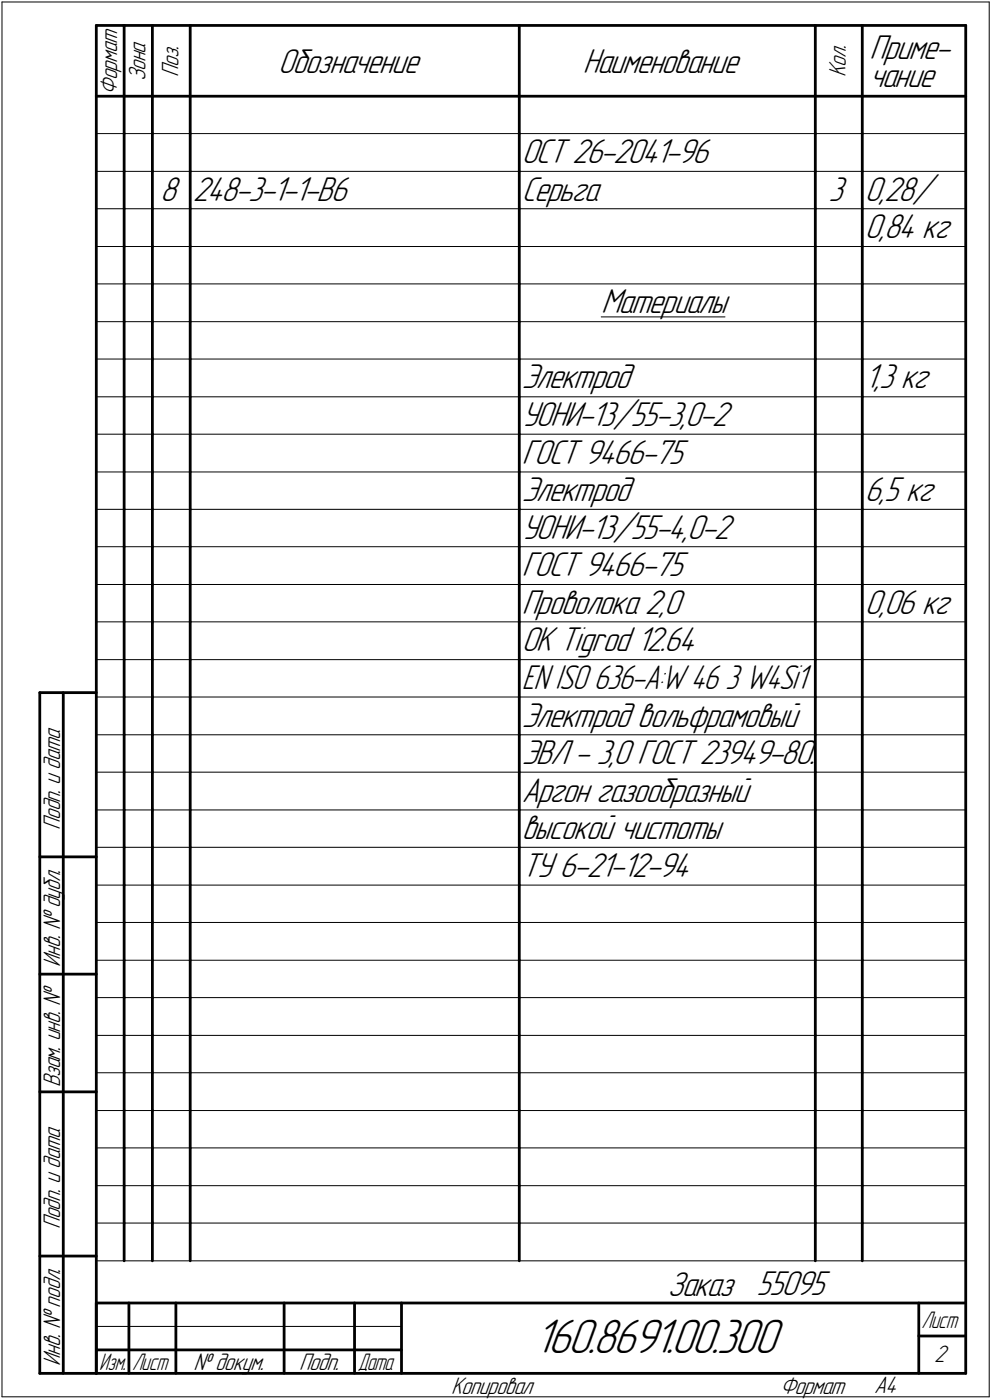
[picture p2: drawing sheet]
<svg xmlns="http://www.w3.org/2000/svg" width="211mm" height="298mm" viewBox="0 0 211 298" stroke-linecap="round" stroke-linejoin="round" font-family="sans-serif">
<defs><g id="words">
<text font-size="10.9" x="113.8" y="288.1">160.8691.00.300</text>
<g font-size="7.8">
<text x="59.2" y="15.5">Обозначение</text>
<text x="124" y="15.5">Наименование</text>
<text x="185" y="12.6">Приме-</text>
<text x="185" y="18.5">чание</text>
<text x="111" y="34.7">ОСТ 26-2041-96</text>
<text x="34.1" y="42.7">8</text>
<text x="41" y="42.7">248-3-1-1-В6</text>
<text x="111" y="42.7">Серьга</text>
<text x="176.3" y="42.7">3</text>
<text x="184" y="42.7">0,28/</text>
<text x="184" y="50.7">0,84 кг</text>
<text x="127.9" y="66.7">Материалы</text>
<text x="111" y="82.7">Электрод</text>
<text x="184" y="82.7">1,3 кг</text>
<text x="111" y="90.7">УОНИ-13/55-3,0-2</text>
<text x="111" y="98.7">ГОСТ 9466-75</text>
<text x="111" y="106.7">Электрод</text>
<text x="184" y="106.7">6,5 кг</text>
<text x="111" y="114.7">УОНИ-13/55-4,0-2</text>
<text x="111" y="122.7">ГОСТ 9466-75</text>
<text x="111" y="130.7">Проволока 2,0</text>
<text x="184" y="130.7">0,06 кг</text>
<text x="111" y="138.7">ОК Tigrod 12.64</text>
<text x="111" y="154.7">Электрод вольфрамовый</text>
<text x="111" y="162.7">ЭВЛ - 3,0 ГОСТ 23949-80.</text>
<text x="111" y="170.7">Аргон газообразный</text>
<text x="111" y="178.7">высокой чистоты</text>
<text x="111" y="186.7">ТУ 6-21-12-94</text>
<text x="142" y="275.9">Заказ 55095</text>
</g>
<g font-size="7.7">
<text x="111" y="146.7">EN ISO 636-А:W 46</text>
<text x="154.3" y="146.7">3 W4Si1</text>
</g>
<g font-size="5.4">
<text x="31" y="17.3" transform="rotate(-90 31 17.3)">Зона</text>
<text x="38" y="16.3" transform="rotate(-90 38 16.3)">Поз.</text>
<text x="180" y="16.3" transform="rotate(-90 180 16.3)">Кол.</text>
<text x="25" y="20.2" transform="rotate(-90 25 20.2)">Формат</text>
<text x="12.8" y="176.7" transform="rotate(-90 12.8 176.7)">Подп. и дата</text>
<text x="12.8" y="205.8" transform="rotate(-90 12.8 205.8)">Инв. № дубл.</text>
<text x="12.8" y="231.6" transform="rotate(-90 12.8 231.6)">Взам. инв. №</text>
<text x="12.8" y="261.7" transform="rotate(-90 12.8 261.7)">Подп. и дата</text>
<text x="12.8" y="290.8" transform="rotate(-90 12.8 290.8)">Инв. № подл.</text>
<text x="41.2" y="291.8">№ докум.</text>
<text x="63.6" y="291.8">Подп.</text>
<text x="198.8" y="290.1">2</text>
<text x="96" y="296.8">Копировал</text>
<text x="166" y="296.8">Формат</text>
<text x="186" y="296.6">A4</text>
</g>
<g font-size="5.3">
<text x="196.1" y="282.8">Лист</text>
<text x="21.1" y="291.8">Изм.</text>
<text x="28.1" y="291.8">Лист</text>
<text x="76.1" y="291.8">Дата</text>
</g>
</g></defs>
<g fill="none" stroke="#000" stroke-width=".21">
<path d="M.4 .4h210.1zM.4 .4v297zM210.5 .4v297zM20.5 36.5h5.9zM20.5 28.4h185zM26.4 36.5h6zM32.4 36.5h8.1zM40.5 36.5h70zM110.5 36.5h63zM173.5 36.5h10zM183.5 36.5h22zM20.5 44.4h5.9z"/>
<path d="M20.5 52.5h5.9zM26.4 44.4h6zM26.4 52.5h6zM32.4 44.4h8.1zM32.4 52.5h8.1zM40.5 44.4h70zM40.5 52.5h70zM110.5 44.4h63zM110.5 52.5h63zM173.5 44.4h10zM173.5 52.5h10zM183.5 44.4h22z"/>
<path d="M183.5 52.5h22zM20.5 60.5h5.9zM20.5 68.5h5.9zM20.5 76.5h5.9zM26.4 60.5h6zM26.4 68.5h6zM26.4 76.5h6zM32.4 60.5h8.1zM32.4 68.5h8.1zM32.4 76.5h8.1zM40.5 60.5h70zM40.5 68.5h70z"/>
<path d="M40.5 76.5h70zM110.5 60.5h63zM110.5 68.5h63zM110.5 76.5h63zM127.9 67.5h26.4zM173.5 60.5h10zM173.5 68.5h10zM173.5 76.5h10zM183.5 60.5h22zM183.5 68.5h22zM183.5 76.5h22zM20.5 84.5h5.9z"/>
<path d="M20.5 92.5h5.9zM26.4 84.5h6zM26.4 92.5h6zM32.4 84.5h8.1zM32.4 92.5h8.1zM40.5 84.5h70zM40.5 92.5h70zM110.5 84.5h63zM110.5 92.5h63zM173.5 84.5h10zM173.5 92.5h10zM183.5 84.5h22z"/>
<path d="M183.5 92.5h22zM20.5 100.5h5.9zM20.5 108.5h5.9zM20.5 116.4h5.9zM26.4 100.5h6zM26.4 108.5h6zM26.4 116.4h6zM32.4 100.5h8.1zM32.4 108.5h8.1zM32.4 116.4h8.1zM40.5 100.5h70zM40.5 108.5h70z"/>
<path d="M40.5 116.4h70zM110.5 100.5h63zM110.5 108.5h63zM110.5 116.4h63zM173.5 100.5h10zM173.5 108.5h10zM173.5 116.4h10zM183.5 100.5h22zM183.5 108.5h22zM183.5 116.4h22zM20.5 124.5h5.9zM20.5 132.4h5.9z"/>
<path d="M26.4 124.5h6zM26.4 132.4h6zM32.4 124.5h8.1zM32.4 132.4h8.1zM40.5 124.5h70zM40.5 132.4h70zM110.5 124.5h63zM110.5 132.4h63zM173.5 124.5h10zM173.5 132.4h10zM183.5 124.5h22zM183.5 132.4h22z"/>
<path d="M20.5 140.5h5.9zM20.5 148.4h5.9zM20.5 156.5h5.9zM26.4 140.5h6zM26.4 148.4h6zM26.4 156.5h6zM32.4 140.5h8.1zM32.4 148.4h8.1zM32.4 156.5h8.1zM40.5 140.5h70zM40.5 148.4h70zM40.5 156.5h70z"/>
<path d="M110.5 140.5h63zM110.5 148.4h63zM110.5 156.5h63zM173.5 140.5h10zM173.5 148.4h10zM173.5 156.5h10zM183.5 140.5h22zM183.5 148.4h22zM183.5 156.5h22zM20.5 164.4h5.9zM20.5 172.5h5.9zM26.4 164.4h6z"/>
<path d="M26.4 172.5h6zM32.4 164.4h8.1zM32.4 172.5h8.1zM40.5 164.4h70zM40.5 172.5h70zM110.5 164.4h63zM110.5 172.5h63zM173.5 164.4h10zM173.5 172.5h10zM183.5 164.4h22zM183.5 172.5h22zM20.5 180.4h5.9z"/>
<path d="M20.5 188.5h5.9zM20.5 196.4h5.9zM26.4 180.4h6zM26.4 188.5h6zM26.4 196.4h6zM32.4 180.4h8.1zM32.4 188.5h8.1zM32.4 196.4h8.1zM40.5 180.4h70zM40.5 188.5h70zM40.5 196.4h70zM110.5 180.4h63z"/>
<path d="M110.5 188.5h63zM110.5 196.4h63zM173.5 180.4h10zM173.5 188.5h10zM173.5 196.4h10zM183.5 180.4h22zM183.5 188.5h22zM183.5 196.4h22zM20.5 204.5h5.9zM20.5 212.4h5.9zM26.4 204.5h6zM26.4 212.4h6z"/>
<path d="M32.4 204.5h8.1zM32.4 212.4h8.1zM40.5 204.5h70zM40.5 212.4h70zM110.5 204.5h63zM110.5 212.4h63zM173.5 204.5h10zM173.5 212.4h10zM183.5 204.5h22zM183.5 212.4h22zM20.5 220.5h5.9zM20.5 228.4h5.9z"/>
<path d="M20.5 236.5h5.9zM26.4 220.5h6zM26.4 228.4h6zM26.4 236.5h6zM32.4 220.5h8.1zM32.4 228.4h8.1zM32.4 236.5h8.1zM40.5 220.5h70zM40.5 228.4h70zM40.5 236.5h70zM110.5 220.5h63zM110.5 228.4h63z"/>
<path d="M110.5 236.5h63zM173.5 220.5h10zM173.5 228.4h10zM173.5 236.5h10zM183.5 220.5h22zM183.5 228.4h22zM183.5 236.5h22zM20.5 244.4h5.9zM20.5 252.5h5.9zM26.4 244.4h6zM26.4 252.5h6zM32.4 244.4h8.1z"/>
<path d="M32.4 252.5h8.1zM40.5 244.4h70zM40.5 252.5h70zM110.5 244.4h63zM110.5 252.5h63zM173.5 244.4h10zM173.5 252.5h10zM183.5 244.4h22zM183.5 252.5h22zM20.5 260.4h185zM20.5 268.5h185zM.4 297.4h210.1z"/>
<path d="M20.5 282.4h64.9z"/>
</g>
<g fill="none" stroke="#000" stroke-width=".59">
<path d="M20.5 5.4h185zM20.5 5.4v287zM26.4 5.4v23zM32.4 5.4v23zM40.5 5.4v23zM110.5 5.4v23zM173.5 5.4v23zM183.5 5.4v23zM205.5 5.4v287zM20.5 20.5h5.9zM26.4 28.4v8.1zM26.4 36.5v7.9z"/>
<path d="M26.4 20.5h6zM32.4 28.4v8.1zM32.4 36.5v7.9zM32.4 20.5h8.1zM40.5 28.4v8.1zM40.5 36.5v7.9zM40.5 20.5h70zM110.5 28.4v8.1zM110.5 36.5v7.9zM110.5 20.5h63zM173.5 28.4v8.1zM173.5 36.5v7.9z"/>
<path d="M173.5 20.5h10zM183.5 28.4v8.1zM183.5 36.5v7.9zM183.5 20.5h22zM26.4 44.4v8.1zM26.4 52.5v8zM32.4 44.4v8.1zM32.4 52.5v8zM40.5 44.4v8.1zM40.5 52.5v8zM110.5 44.4v8.1zM110.5 52.5v8z"/>
<path d="M173.5 44.4v8.1zM173.5 52.5v8zM183.5 44.4v8.1zM183.5 52.5v8zM26.4 60.5v8zM26.4 68.5v8zM26.4 76.5v8zM32.4 60.5v8zM32.4 68.5v8zM32.4 76.5v8zM40.5 60.5v8zM40.5 68.5v8z"/>
<path d="M40.5 76.5v8zM110.5 60.5v8zM110.5 68.5v8zM110.5 76.5v8zM173.5 60.5v8zM173.5 68.5v8zM173.5 76.5v8zM183.5 60.5v8zM183.5 68.5v8zM183.5 76.5v8zM26.4 84.5v8zM26.4 92.5v8z"/>
<path d="M32.4 84.5v8zM32.4 92.5v8zM40.5 84.5v8zM40.5 92.5v8zM110.5 84.5v8zM110.5 92.5v8zM173.5 84.5v8zM173.5 92.5v8zM183.5 84.5v8zM183.5 92.5v8zM26.4 100.5v8zM26.4 108.5v7.9z"/>
<path d="M26.4 116.4v8.1zM32.4 100.5v8zM32.4 108.5v7.9zM32.4 116.4v8.1zM40.5 100.5v8zM40.5 108.5v7.9zM40.5 116.4v8.1zM110.5 100.5v8zM110.5 108.5v7.9zM110.5 116.4v8.1zM173.5 100.5v8zM173.5 108.5v7.9z"/>
<path d="M173.5 116.4v8.1zM183.5 100.5v8zM183.5 108.5v7.9zM183.5 116.4v8.1zM26.4 124.5v7.9zM26.4 132.4v8.1zM32.4 124.5v7.9zM32.4 132.4v8.1zM40.5 124.5v7.9zM40.5 132.4v8.1zM110.5 124.5v7.9zM110.5 132.4v8.1z"/>
<path d="M173.5 124.5v7.9zM173.5 132.4v8.1zM183.5 124.5v7.9zM183.5 132.4v8.1zM8.5 147.5v144.9zM8.5 147.5h12zM13.5 147.5v144.9zM26.4 140.5v7.9zM26.4 148.4v8.1zM26.4 156.5v7.9zM32.4 140.5v7.9zM32.4 148.4v8.1z"/>
<path d="M32.4 156.5v7.9zM40.5 140.5v7.9zM40.5 148.4v8.1zM40.5 156.5v7.9zM110.5 140.5v7.9zM110.5 148.4v8.1zM110.5 156.5v7.9zM173.5 140.5v7.9zM173.5 148.4v8.1zM173.5 156.5v7.9zM183.5 140.5v7.9zM183.5 148.4v8.1z"/>
<path d="M183.5 156.5v7.9zM26.4 164.4v8.1zM26.4 172.5v7.9zM32.4 164.4v8.1zM32.4 172.5v7.9zM40.5 164.4v8.1zM40.5 172.5v7.9zM110.5 164.4v8.1zM110.5 172.5v7.9zM173.5 164.4v8.1zM173.5 172.5v7.9zM183.5 164.4v8.1z"/>
<path d="M183.5 172.5v7.9zM8.5 182.5h12zM26.4 180.4v8.1zM26.4 188.5v7.9zM26.4 196.4v8.1zM32.4 180.4v8.1zM32.4 188.5v7.9zM32.4 196.4v8.1zM40.5 180.4v8.1zM40.5 188.5v7.9zM40.5 196.4v8.1zM110.5 180.4v8.1z"/>
<path d="M110.5 188.5v7.9zM110.5 196.4v8.1zM173.5 180.4v8.1zM173.5 188.5v7.9zM173.5 196.4v8.1zM183.5 180.4v8.1zM183.5 188.5v7.9zM183.5 196.4v8.1zM8.5 207.4h12zM26.4 204.5v7.9zM26.4 212.4v8.1zM32.4 204.5v7.9z"/>
<path d="M32.4 212.4v8.1zM40.5 204.5v7.9zM40.5 212.4v8.1zM110.5 204.5v7.9zM110.5 212.4v8.1zM173.5 204.5v7.9zM173.5 212.4v8.1zM183.5 204.5v7.9zM183.5 212.4v8.1zM8.5 232.5h12zM26.4 220.5v7.9zM26.4 228.4v8.1z"/>
<path d="M26.4 236.5v7.9zM32.4 220.5v7.9zM32.4 228.4v8.1zM32.4 236.5v7.9zM40.5 220.5v7.9zM40.5 228.4v8.1zM40.5 236.5v7.9zM110.5 220.5v7.9zM110.5 228.4v8.1zM110.5 236.5v7.9zM173.5 220.5v7.9zM173.5 228.4v8.1z"/>
<path d="M173.5 236.5v7.9zM183.5 220.5v7.9zM183.5 228.4v8.1zM183.5 236.5v7.9zM26.4 244.4v8.1zM26.4 252.5v7.9zM32.4 244.4v8.1zM32.4 252.5v7.9zM40.5 244.4v8.1zM40.5 252.5v7.9zM110.5 244.4v8.1zM110.5 252.5v7.9z"/>
<path d="M173.5 244.4v8.1zM173.5 252.5v7.9zM183.5 244.4v8.1zM183.5 252.5v7.9zM8.5 267.5h12zM20.5 277.5h185zM20.5 277.5v14.9zM26.4 260.4v8.1zM27.4 277.5v14.9zM32.4 260.4v8.1zM37.4 277.5v14.9zM40.5 260.4v8.1z"/>
<path d="M60.5 277.5v14.9zM75.4 277.5v14.9zM85.4 277.5v14.9zM110.5 260.4v8.1zM173.5 260.4v8.1zM183.5 260.4v8.1zM195.5 277.5v14.9zM8.5 292.4h12zM20.5 292.4h185zM20.5 287.4h6.9zM27.4 287.4h10zM37.4 287.4h23.1z"/>
<path d="M60.5 287.4h14.9zM75.4 287.4h10zM195.5 284.5h10z"/>
</g>
<use href="#words"/>
</svg>
